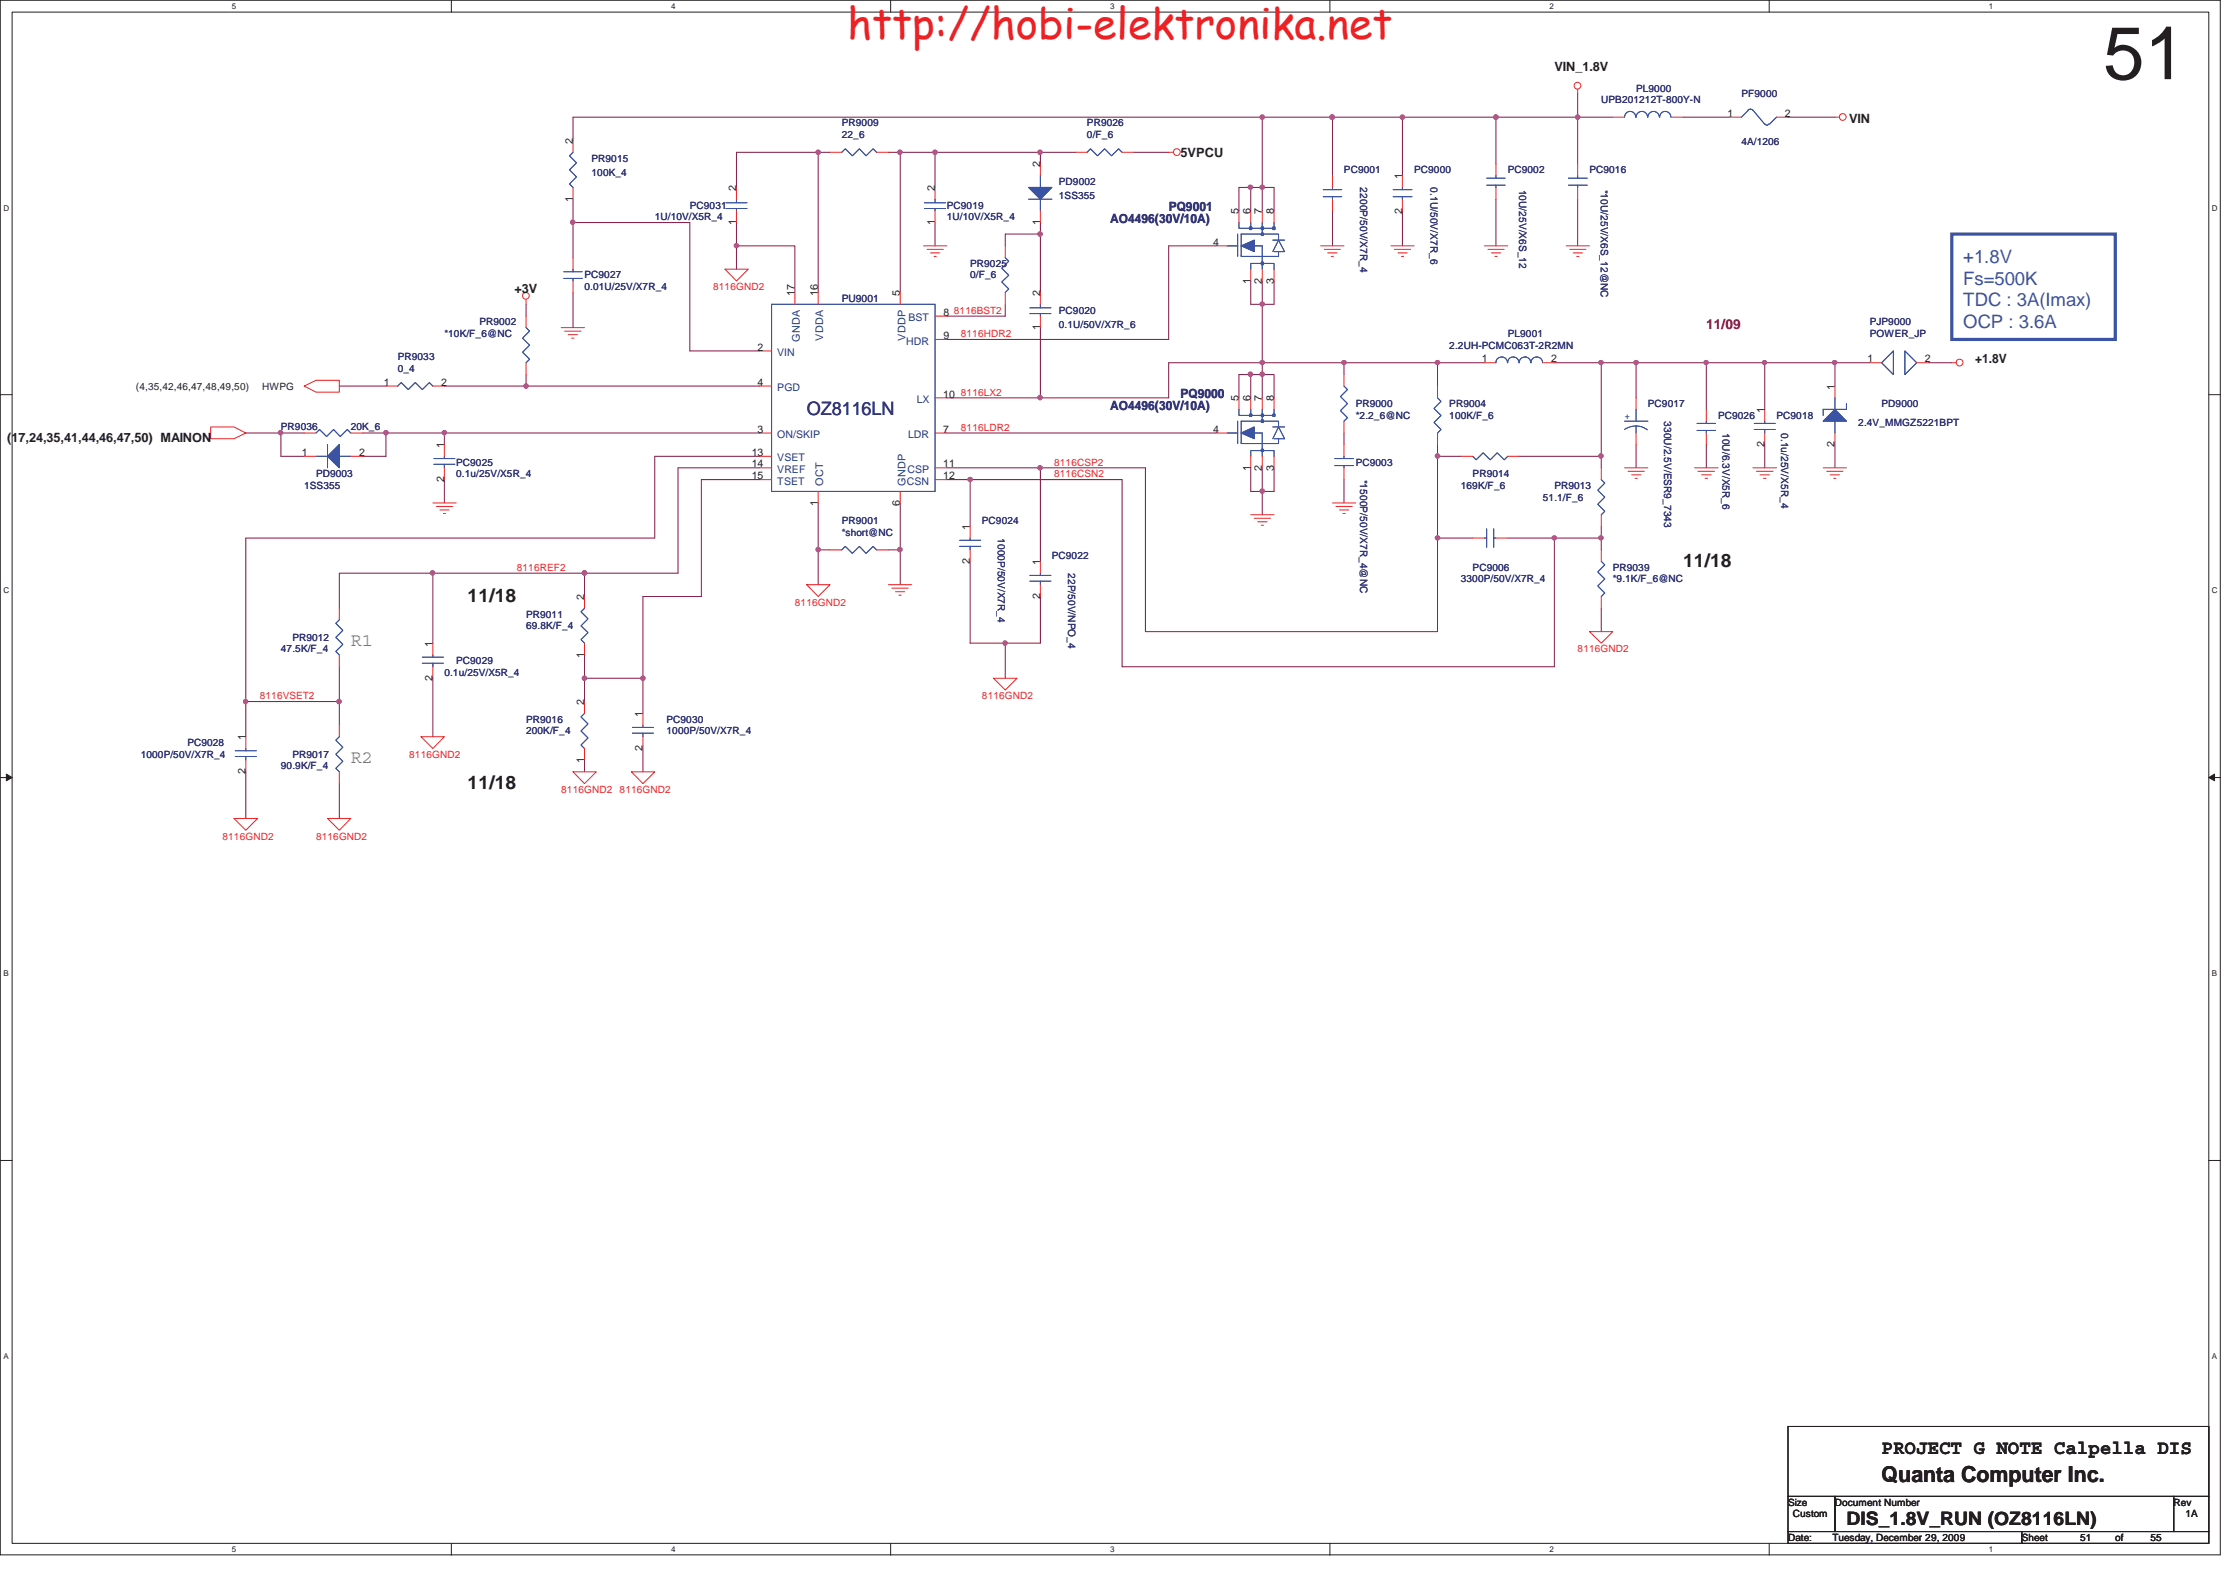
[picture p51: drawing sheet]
<svg xmlns="http://www.w3.org/2000/svg" width="297mm" height="210mm" viewBox="0 0 297 210" stroke-linecap="round" stroke-linejoin="round" font-family="sans-serif">
<defs><g id="words">
<text font-size="9.9" fill="#231f20" x="278.9" y="10.5">51</text>
<text font-size="5.6" fill="#ed2024" x="112.4" y="5.1">http://hobi-elektronika.net</text>
<text font-size="2.9" fill="#231f20" x="249.5" y="196.4">Quanta Computer Inc.</text>
<text font-size="2.6" fill="#231f20" x="249.5" y="192.8">PROJECT G NOTE Calpella DIS</text>
<g font-size="2.5" fill="#3a53a4">
<text x="260.3" y="34.8">+1.8V</text>
<text x="260.3" y="37.7">Fs=500K</text>
<text x="260.3" y="40.6">TDC : 3A(Imax)</text>
<text x="260.3" y="43.5">OCP : 3.6A</text>
</g>
<text font-size="2.5" fill="#2d2d72" x="107" y="55">OZ8116LN</text>
<g font-size="2.5" fill="#231f20">
<text x="223.2" y="75.1">11/18</text>
<text x="62" y="79.8">11/18</text>
<text x="62" y="104.6">11/18</text>
<text x="244.9" y="202.2">DIS_1.8V_RUN (OZ8116LN)</text>
</g>
<g font-size="2.5" fill="#6abd46">
<text x="46.5" y="85.7">R1</text>
<text x="46.5" y="101.2">R2</text>
</g>
<text font-size="1.8" fill="#7e1518" x="226.3" y="43.6">11/09</text>
<g font-size="1.7" fill="#231f20">
<text x="206.1" y="9.4">VIN_1.8V</text>
<text x="245.2" y="16.3">VIN</text>
<text x="156.5" y="20.8">5VPCU</text>
<text x="68.2" y="38.8">+3V</text>
<text x="261.9" y="48.1">+1.8V</text>
<text x="1" y="58.6">(17,24,35,41,44,46,47,50) MAINON</text>
</g>
<g font-size="1.7" fill="#2d2d72">
<text x="147.2" y="29.5">AO4496(30V/10A)</text>
<text x="155" y="28">PQ9001</text>
<text x="156.5" y="52.7">PQ9000</text>
<text x="147.2" y="54.3">AO4496(30V/10A)</text>
</g>
<g font-size="1.4" fill="#231f20">
<text x="229.1" y="15.5">1</text>
<text x="236.7" y="15.5">2</text>
<text x="75.9" y="19.1" transform="rotate(-90 75.9 19.1)">2</text>
<text x="137.9" y="22.2" transform="rotate(-90 137.9 22.2)">2</text>
<text x="185.9" y="23.7" transform="rotate(-90 185.9 23.7)">1</text>
<text x="75.9" y="26.8" transform="rotate(-90 75.9 26.8)">1</text>
<text x="97.6" y="29.8" transform="rotate(-90 97.6 29.8)">1</text>
<text x="97.6" y="25.3" transform="rotate(-90 97.6 25.3)">2</text>
<text x="123.9" y="29.8" transform="rotate(-90 123.9 29.8)">1</text>
<text x="123.9" y="25.3" transform="rotate(-90 123.9 25.3)">2</text>
<text x="137.9" y="29.8" transform="rotate(-90 137.9 29.8)">1</text>
<text x="164.3" y="28.4" transform="rotate(-90 164.3 28.4)">5</text>
<text x="165.8" y="28.4" transform="rotate(-90 165.8 28.4)">6</text>
<text x="167.3" y="28.4" transform="rotate(-90 167.3 28.4)">7</text>
<text x="168.9" y="28.4" transform="rotate(-90 168.9 28.4)">8</text>
<text x="185.9" y="28.3" transform="rotate(-90 185.9 28.3)">2</text>
<text x="160.9" y="32.6">4</text>
<text x="105.4" y="39.2" transform="rotate(-90 105.4 39.2)">17</text>
<text x="108.5" y="39.2" transform="rotate(-90 108.5 39.2)">16</text>
<text x="119.3" y="39.2" transform="rotate(-90 119.3 39.2)">5</text>
<text x="125.1" y="41.9">8</text>
<text x="137.9" y="39.2" transform="rotate(-90 137.9 39.2)">2</text>
<text x="165.8" y="37.6" transform="rotate(-90 165.8 37.6)">1</text>
<text x="167.3" y="37.6" transform="rotate(-90 167.3 37.6)">2</text>
<text x="168.9" y="37.6" transform="rotate(-90 168.9 37.6)">3</text>
<text x="100.5" y="46.5">2</text>
<text x="125.1" y="45">9</text>
<text x="137.9" y="43.8" transform="rotate(-90 137.9 43.8)">1</text>
<text x="50.9" y="51.1">1</text>
<text x="58.5" y="51.1">2</text>
<text x="100.5" y="51.1">4</text>
<text x="125.1" y="52.7">10</text>
<text x="164.3" y="53.2" transform="rotate(-90 164.3 53.2)">5</text>
<text x="165.8" y="53.2" transform="rotate(-90 165.8 53.2)">6</text>
<text x="167.3" y="53.2" transform="rotate(-90 167.3 53.2)">7</text>
<text x="168.9" y="53.2" transform="rotate(-90 168.9 53.2)">8</text>
<text x="196.5" y="48">1</text>
<text x="205.7" y="48">2</text>
<text x="243.3" y="51.6" transform="rotate(-90 243.3 51.6)">1</text>
<text x="247.6" y="48">1</text>
<text x="255.3" y="48">2</text>
<text x="58.9" y="59.4" transform="rotate(-90 58.9 59.4)">1</text>
<text x="100.5" y="57.4">3</text>
<text x="125.1" y="57.4">7</text>
<text x="160.9" y="57.4">4</text>
<text x="234" y="59.3" transform="rotate(-90 234 59.3)">2</text>
<text x="234" y="54.7" transform="rotate(-90 234 54.7)">1</text>
<text x="243.3" y="59.3" transform="rotate(-90 243.3 59.3)">2</text>
<text x="40" y="60.4">1</text>
<text x="47.6" y="60.4">2</text>
<text x="58.9" y="63.9" transform="rotate(-90 58.9 63.9)">2</text>
<text x="99.7" y="60.4">13</text>
<text x="99.7" y="62">14</text>
<text x="99.7" y="63.5">15</text>
<text x="125.1" y="62">11</text>
<text x="125.1" y="63.5">12</text>
<text x="165.8" y="62.4" transform="rotate(-90 165.8 62.4)">1</text>
<text x="167.3" y="62.4" transform="rotate(-90 167.3 62.4)">2</text>
<text x="168.9" y="62.4" transform="rotate(-90 168.9 62.4)">3</text>
<text x="108.5" y="67.1" transform="rotate(-90 108.5 67.1)">1</text>
<text x="119.3" y="67.1" transform="rotate(-90 119.3 67.1)">6</text>
<text x="128.6" y="70.2" transform="rotate(-90 128.6 70.2)">1</text>
<text x="128.6" y="74.8" transform="rotate(-90 128.6 74.8)">2</text>
<text x="137.9" y="74.9" transform="rotate(-90 137.9 74.9)">1</text>
<text x="77.5" y="79.5" transform="rotate(-90 77.5 79.5)">2</text>
<text x="137.9" y="79.4" transform="rotate(-90 137.9 79.4)">2</text>
<text x="57.4" y="85.7" transform="rotate(-90 57.4 85.7)">1</text>
<text x="77.5" y="87.2" transform="rotate(-90 77.5 87.2)">1</text>
<text x="57.4" y="90.3" transform="rotate(-90 57.4 90.3)">2</text>
<text x="77.5" y="93.5" transform="rotate(-90 77.5 93.5)">2</text>
<text x="85.2" y="95" transform="rotate(-90 85.2 95)">1</text>
<text x="32.6" y="98.1" transform="rotate(-90 32.6 98.1)">1</text>
<text x="77.5" y="101.1" transform="rotate(-90 77.5 101.1)">1</text>
<text x="85.2" y="99.6" transform="rotate(-90 85.2 99.6)">2</text>
<text x="32.6" y="102.7" transform="rotate(-90 32.6 102.7)">2</text>
</g>
<g font-size="1.4" fill="#2d2d72">
<text x="180.4" y="24.8" transform="rotate(90 180.4 24.8)">2200P/50V/X7R_4</text>
<text x="189.7" y="24.8" transform="rotate(90 189.7 24.8)">0.1U/50V/X7R_6</text>
<text x="201.5" y="25.1" transform="rotate(90 201.5 25.1)">10U/25V/X6S_12</text>
<text x="212.3" y="25.1" transform="rotate(90 212.3 25.1)">*10U/25V/X6S_12@NC</text>
<text x="111.6" y="40">PU9001</text>
<text x="220.7" y="55.8" transform="rotate(90 220.7 55.8)">330U/2.5V/ESR9_7343</text>
<text x="228.4" y="57.4" transform="rotate(90 228.4 57.4)">10U/6.3V/X5R_6</text>
<text x="236.2" y="57.4" transform="rotate(90 236.2 57.4)">0.1u/25V/X5R_4</text>
<text x="180.4" y="63.6" transform="rotate(90 180.4 63.6)">*1500P/50V/X7R_4@NC</text>
<text x="132.3" y="71.3" transform="rotate(90 132.3 71.3)">1000P/50V/X7R_4</text>
<text x="141.6" y="76" transform="rotate(90 141.6 76)">22P/50V/NPO_4</text>
</g>
<g font-size="1.4" fill="#1d437e">
<text x="103.1" y="47.2">VIN</text>
<text x="106.1" y="45.3" transform="rotate(-90 106.1 45.3)">GNDA</text>
<text x="109.2" y="45.2" transform="rotate(-90 109.2 45.2)">VDDA</text>
<text x="120.1" y="45.2" transform="rotate(-90 120.1 45.2)">VDDP</text>
<text x="120.2" y="45.7">HDR</text>
<text x="120.5" y="42.6">BST</text>
<text x="103.1" y="51.9">PGD</text>
<text x="121.6" y="53.4">LX</text>
<text x="103.1" y="58.1">ON/SKIP</text>
<text x="120.4" y="58.1">LDR</text>
<text x="103.1" y="61.2">VSET</text>
<text x="103.1" y="62.7">VREF</text>
<text x="103.1" y="64.3">TSET</text>
<text x="109.2" y="64.4" transform="rotate(-90 109.2 64.4)">OCT</text>
<text x="120.1" y="64.4" transform="rotate(-90 120.1 64.4)">GNDP</text>
<text x="120.3" y="64.3">CSN</text>
<text x="120.4" y="62.7">CSP</text>
</g>
<text font-size="1.4" fill="#3a53a4" x="215.4" y="55.6">+</text>
<g font-size="1.3" fill="#2d2d72">
<text x="111.6" y="16.8">PR9009</text>
<text x="144.1" y="16.8">PR9026</text>
<text x="212.3" y="13.7">UPB201212T-800Y-N</text>
<text x="217" y="12.1">PL9000</text>
<text x="230.9" y="12.9">PF9000</text>
<text x="78.4" y="21.4">PR9015</text>
<text x="78.4" y="23.3">100K_4</text>
<text x="111.6" y="18.3">22_6</text>
<text x="144.1" y="18.3">0/F_6</text>
<text x="178.2" y="23">PC9001</text>
<text x="187.5" y="23">PC9000</text>
<text x="199.9" y="23">PC9002</text>
<text x="210.8" y="23">PC9016</text>
<text x="230.9" y="19.3">4A/1206</text>
<text x="86.8" y="29.2">1U/10V/X5R_4</text>
<text x="91.5" y="27.6">PC9031</text>
<text x="125.6" y="27.6">PC9019</text>
<text x="125.6" y="29.2">1U/10V/X5R_4</text>
<text x="140.4" y="24.5">PD9002</text>
<text x="140.4" y="26.4">1SS355</text>
<text x="128.6" y="35.4">PR9025</text>
<text x="77.5" y="36.9">PC9027</text>
<text x="77.5" y="38.5">0.01U/25V/X7R_4</text>
<text x="128.6" y="36.9">0/F_6</text>
<text x="140.4" y="41.6">PC9020</text>
<text x="52.7" y="47.7">PR9033</text>
<text x="58.9" y="44.7">*10K/F_6@NC</text>
<text x="63.6" y="43.1">PR9002</text>
<text x="140.4" y="43.4">0.1U/50V/X7R_6</text>
<text x="192.2" y="46.2">2.2UH-PCMC063T-2R2MN</text>
<text x="199.9" y="44.7">PL9001</text>
<text x="247.9" y="43.1">PJP9000</text>
<text x="247.9" y="44.7">POWER_JP</text>
<text x="52.7" y="49.3">0_4</text>
<text x="179.8" y="54">PR9000</text>
<text x="192.2" y="54">PR9004</text>
<text x="218.5" y="54">PC9017</text>
<text x="249.5" y="54">PD9000</text>
<text x="37.3" y="57.1">PR9036</text>
<text x="46.5" y="57.1">20K_6</text>
<text x="179.8" y="55.5">*2.2_6@NC</text>
<text x="192.2" y="55.5">100K/F_6</text>
<text x="227.8" y="55.5">PC9026</text>
<text x="235.6" y="55.5">PC9018</text>
<text x="246.4" y="56.4">2.4V_MMGZ5221BPT</text>
<text x="40.3" y="64.8">1SS355</text>
<text x="41.9" y="63.2">PD9003</text>
<text x="60.5" y="61.7">PC9025</text>
<text x="60.5" y="63.2">0.1u/25V/X5R_4</text>
<text x="179.8" y="61.7">PC9003</text>
<text x="193.7" y="64.8">169K/F_6</text>
<text x="195.3" y="63.2">PR9014</text>
<text x="206.1" y="64.8">PR9013</text>
<text x="111.6" y="69.5">PR9001</text>
<text x="111.6" y="71">*short@NC</text>
<text x="130.2" y="69.5">PC9024</text>
<text x="204.6" y="66.4">51.1/F_6</text>
<text x="139.5" y="74.1">PC9022</text>
<text x="193.7" y="77.2">3300P/50V/X7R_4</text>
<text x="195.3" y="75.6">PC9006</text>
<text x="213.9" y="75.6">PR9039</text>
<text x="213.9" y="77.2">*9.1K/F_6@NC</text>
<text x="69.8" y="81.9">PR9011</text>
<text x="69.8" y="83.4">69.8K/F_4</text>
<text x="37.2" y="86.5">47.5K/F_4</text>
<text x="38.8" y="85">PR9012</text>
<text x="58.9" y="89.6">0.1u/25V/X5R_4</text>
<text x="60.5" y="88">PC9029</text>
<text x="69.8" y="95.8">PR9016</text>
<text x="88.4" y="95.8">PC9030</text>
<text x="18.7" y="100.5">1000P/50V/X7R_4</text>
<text x="24.8" y="98.9">PC9028</text>
<text x="37.2" y="102">90.9K/F_4</text>
<text x="38.8" y="100.5">PR9017</text>
<text x="69.8" y="97.4">200K/F_4</text>
<text x="88.4" y="97.4">1000P/50V/X7R_4</text>
</g>
<g font-size="1.3" fill="#ec2426">
<text x="94.6" y="38.5">8116GND2</text>
<text x="126.5" y="41.6">8116BST2</text>
<text x="127.4" y="44.7">8116HDR2</text>
<text x="127.4" y="52.4">8116LX2</text>
<text x="127.4" y="57.1">8116LDR2</text>
<text x="139.8" y="63.3">8116CSN2</text>
<text x="139.8" y="61.7">8116CSP2</text>
<text x="68.5" y="75.7">8116REF2</text>
<text x="105.4" y="80.3">8116GND2</text>
<text x="209.2" y="86.5">8116GND2</text>
<text x="34.5" y="92.7">8116VSET2</text>
<text x="130.2" y="92.7">8116GND2</text>
<text x="54.3" y="100.5">8116GND2</text>
<text x="74.4" y="105.1">8116GND2</text>
<text x="82.2" y="105.1">8116GND2</text>
<text x="29.5" y="111.3">8116GND2</text>
<text x="41.9" y="111.3">8116GND2</text>
</g>
<g font-size="1.3" fill="#231f20">
<text x="18" y="51.6">(4,35,42,46,47,48,49,50)</text>
<text x="34.8" y="51.6">HWPG</text>
<text x="237.1" y="199.6">Size</text>
<text x="237.7" y="201.2">Custom</text>
<text x="243.3" y="199.6">Document Number</text>
<text x="288.2" y="199.6">Rev</text>
<text x="289.8" y="201.2">1A</text>
<text x="237.1" y="204.3">Date:</text>
<text x="243" y="204.3">Tuesday, December 29, 2009</text>
<text x="268.1" y="204.3">Sheet</text>
<text x="275.8" y="204.3">51</text>
<text x="280.5" y="204.3">of</text>
<text x="285.2" y="204.3">55</text>
</g>
<g font-size="1.1" fill="#231f20">
<text x="30.7" y="1.2">5</text>
<text x="89" y="1.2">4</text>
<text x="147.2" y="1.2">3</text>
<text x="205.5" y="1.2">2</text>
<text x="263.7" y="1.2">1</text>
<text x=".5" y="27.9">D</text>
<text x="293.3" y="27.9">D</text>
<text x=".5" y="78.7">C</text>
<text x="293.3" y="78.7">C</text>
<text x=".5" y="129.4">B</text>
<text x="293.3" y="129.4">B</text>
<text x=".5" y="180.2">A</text>
<text x="293.3" y="180.2">A</text>
<text x="30.7" y="205.8">5</text>
<text x="89" y="205.8">4</text>
<text x="147.2" y="205.8">3</text>
<text x="205.5" y="205.8">2</text>
<text x="263.7" y="205.8">1</text>
</g>
</g></defs>
<path d="M0 0h294.4v206.1h-294.4zM1.6 1.6h291.3v203h-291.3z" fill="none" stroke="#231f20" stroke-width=".13"/>
<g fill="#fff">
<path d="M30.7 .3h.6v1.1h-.6z"/>
<path d="M30.7 204.8h.6v1.2h-.6z"/>
</g>
<path d="M59.9 0v1.6M59.9 204.6v1.6" fill="none" stroke="#231f20" stroke-width=".13"/>
<g fill="#fff">
<path d="M89 .3h.6v1.1h-.6z"/>
<path d="M89 204.8h.6v1.2h-.6z"/>
</g>
<path d="M118.1 0v1.6M118.1 204.6v1.6" fill="none" stroke="#231f20" stroke-width=".13"/>
<g fill="#fff">
<path d="M147.2 .3h.6v1.1h-.6z"/>
<path d="M147.2 204.8h.6v1.2h-.6z"/>
</g>
<path d="M176.4 0v1.6M176.4 204.6v1.6" fill="none" stroke="#231f20" stroke-width=".13"/>
<g fill="#fff">
<path d="M205.5 .3h.6v1.1h-.6z"/>
<path d="M205.5 204.8h.6v1.2h-.6z"/>
</g>
<path d="M234.6 0v1.6M234.6 204.6v1.6" fill="none" stroke="#231f20" stroke-width=".13"/>
<g fill="#fff">
<path d="M263.7 .3h.6v1.1h-.6z"/>
<path d="M263.7 204.8h.6v1.2h-.6z"/>
<path d="M.5 27h.7v1.1h-.7z"/>
<path d="M293.3 27h.8v1.1h-.8z"/>
<path d="M.5 77.7h.7v1.2h-.7z"/>
<path d="M293.3 77.7h.8v1.2h-.8z"/>
</g>
<path d="M0 52.3h1.6M292.9 52.3h1.6" fill="none" stroke="#231f20" stroke-width=".13"/>
<g fill="#fff">
<path d="M.5 128.4h.7v1.2h-.7z"/>
<path d="M293.3 128.4h.7v1.2h-.7z"/>
</g>
<path d="M0 103.1h1.6M292.9 103.1h1.6" fill="none" stroke="#231f20" stroke-width=".13"/>
<path d="M.8 102.6l.8 .5-.8 .4z" fill="#231f20"/>
<path d="M.8 102.6l.8 .5-.8 .4z" fill="none" stroke="#231f20" stroke-width=".13"/>
<path d="M292.9 103.1l.8-.5v.9z" fill="#231f20"/>
<path d="M292.9 103.1l.8-.5v.9z" fill="none" stroke="#231f20" stroke-width=".13"/>
<g fill="#fff">
<path d="M.5 179.2h.7v1.2h-.7z"/>
<path d="M293.3 179.2h.7v1.2h-.7z"/>
</g>
<path d="M0 153.8h1.6M292.9 153.8h1.6" fill="none" stroke="#231f20" stroke-width=".13"/>
<path d="M119.4 20.2v18.6" fill="none" stroke="#7f1542" stroke-width=".13"/>
<circle cx="119.3" cy="20.2" r=".3" fill="#b8529f"/>
<circle cx="119.3" cy="20.2" r=".3" fill="none" stroke="#b8529f" stroke-width=".13"/>
<path d="M150.4 20.2h4.6M167.4 48.1h10.8" fill="none" stroke="#7f1542" stroke-width=".13"/>
<circle cx="167.4" cy="48.1" r=".29" fill="#b8529f"/>
<circle cx="167.4" cy="48.1" r=".29" fill="none" stroke="#b8529f" stroke-width=".13"/>
<path d="M212.3 48.1h4.7" fill="none" stroke="#7f1542" stroke-width=".13"/>
<circle cx="212.3" cy="48.1" r=".29" fill="#b8529f"/>
<circle cx="212.3" cy="48.1" r=".29" fill="none" stroke="#b8529f" stroke-width=".13"/>
<path d="M108.5 20.2v18.6M125.6 57.4h35.6M85.3 99.2v3.1" fill="none" stroke="#7f1542" stroke-width=".13"/>
<circle cx="108.5" cy="20.2" r=".3" fill="#b8529f"/>
<circle cx="108.5" cy="20.2" r=".3" fill="none" stroke="#b8529f" stroke-width=".13"/>
<path d="M217 48.1h9.3" fill="none" stroke="#7f1542" stroke-width=".13"/>
<circle cx="217" cy="48.1" r=".29" fill="#b8529f"/>
<circle cx="217" cy="48.1" r=".29" fill="none" stroke="#b8529f" stroke-width=".13"/>
<path d="M155 32.6v12.4M48.1 57.4h3.1M190.6 48.1h6.2M226.3 48.1h7.7" fill="none" stroke="#7f1542" stroke-width=".13"/>
<circle cx="190.6" cy="48.1" r=".29" fill="#b8529f"/>
<circle cx="190.6" cy="48.1" r=".29" fill="none" stroke="#b8529f" stroke-width=".13"/>
<path d="M37.3 57.4h3M190.6 48.1v3.1M190.6 58.9v1.6h3.1M206.1 48.1h6.2v12.4h-10.8M85.3 79.1v10.8h-7.8" fill="none" stroke="#7f1542" stroke-width=".13"/>
<circle cx="85.3" cy="89.9" r=".3" fill="#b8529f"/>
<circle cx="85.3" cy="89.9" r=".3" fill="none" stroke="#b8529f" stroke-width=".13"/>
<circle cx="77.5" cy="89.9" r=".3" fill="#b8529f"/>
<circle cx="77.5" cy="89.9" r=".3" fill="none" stroke="#b8529f" stroke-width=".13"/>
<path d="M138 20.2h4.6" fill="none" stroke="#7f1542" stroke-width=".13"/>
<circle cx="137.9" cy="20.2" r=".3" fill="#b8529f"/>
<circle cx="137.9" cy="20.2" r=".3" fill="none" stroke="#b8529f" stroke-width=".13"/>
<path d="M97.7 32.6h7.7v6.2M97.7 20.2v4.6M125.6 41.9h7.7M86.8 60.5h13.9M93 63.6v15.5M212.3 71.3v1.6" fill="none" stroke="#7f1542" stroke-width=".13"/>
<circle cx="97.7" cy="32.6" r=".29" fill="#b8529f"/>
<circle cx="97.7" cy="32.6" r=".29" fill="none" stroke="#b8529f" stroke-width=".13"/>
<path d="M51.2 57.4v3.1" fill="none" stroke="#7f1542" stroke-width=".13"/>
<circle cx="51.2" cy="57.4" r=".3" fill="#b8529f"/>
<circle cx="51.2" cy="57.4" r=".3" fill="none" stroke="#b8529f" stroke-width=".13"/>
<path d="M37.3 57.4v3.1M48.1 60.5h3.1" fill="none" stroke="#7f1542" stroke-width=".13"/>
<circle cx="37.2" cy="57.4" r=".3" fill="#b8529f"/>
<circle cx="37.2" cy="57.4" r=".3" fill="none" stroke="#b8529f" stroke-width=".13"/>
<path d="M97.7 29.5v3.1M190.6 60.5v10.8" fill="none" stroke="#7f1542" stroke-width=".13"/>
<circle cx="190.6" cy="71.3" r=".29" fill="#b8529f"/>
<circle cx="190.6" cy="71.3" r=".29" fill="none" stroke="#b8529f" stroke-width=".13"/>
<circle cx="190.6" cy="60.4" r=".3" fill="#b8529f"/>
<circle cx="190.6" cy="60.4" r=".3" fill="none" stroke="#b8529f" stroke-width=".13"/>
<path d="M165.9 49.7v3" fill="none" stroke="#7f1542" stroke-width=".13"/>
<circle cx="165.8" cy="49.6" r=".3" fill="#b8529f"/>
<circle cx="165.8" cy="49.6" r=".3" fill="none" stroke="#b8529f" stroke-width=".13"/>
<path d="M164.3 49.7v3M167.4 52.7v-3h1.5v3M165.9 62v3.1" fill="none" stroke="#7f1542" stroke-width=".13"/>
<circle cx="167.4" cy="49.6" r=".3" fill="#b8529f"/>
<circle cx="167.4" cy="49.6" r=".3" fill="none" stroke="#b8529f" stroke-width=".13"/>
<path d="M167.4 65.1v3.1" fill="none" stroke="#7f1542" stroke-width=".13"/>
<circle cx="167.4" cy="65.1" r=".3" fill="#b8529f"/>
<circle cx="167.4" cy="65.1" r=".3" fill="none" stroke="#b8529f" stroke-width=".13"/>
<path d="M167.4 40.3v7.8M168.9 62v3.1h-1.5M212.3 80.6v3.1" fill="none" stroke="#7f1542" stroke-width=".13"/>
<circle cx="167.4" cy="40.3" r=".29" fill="#b8529f"/>
<circle cx="167.4" cy="40.3" r=".29" fill="none" stroke="#b8529f" stroke-width=".13"/>
<path d="M167.4 24.8v3.1M155 48.1h12.4" fill="none" stroke="#7f1542" stroke-width=".13"/>
<circle cx="167.4" cy="24.8" r=".29" fill="#b8529f"/>
<circle cx="167.4" cy="24.8" r=".29" fill="none" stroke="#b8529f" stroke-width=".13"/>
<path d="M165.9 24.8v3.1M165.9 37.2v3.1M167.4 40.3h1.5" fill="none" stroke="#7f1542" stroke-width=".13"/>
<circle cx="165.8" cy="24.8" r=".29" fill="#b8529f"/>
<circle cx="165.8" cy="24.8" r=".29" fill="none" stroke="#b8529f" stroke-width=".13"/>
<path d="M108.5 20.2h1.6M164.3 24.8v3.1M167.4 24.8h1.5v3.1M168.9 37.2v3.1M51.2 57.4h7.7v1.5M58.9 51.2h10.9M69.8 40.3v1.6M100.7 62h-10.8v14M110.1 72.9h-1.6v4.6M57.4 89.9v7.8" fill="none" stroke="#7f1542" stroke-width=".13"/>
<circle cx="108.5" cy="72.8" r=".3" fill="#b8529f"/>
<circle cx="108.5" cy="72.8" r=".3" fill="none" stroke="#b8529f" stroke-width=".13"/>
<path d="M117.8 72.9h1.6v4.6" fill="none" stroke="#7f1542" stroke-width=".13"/>
<circle cx="119.3" cy="72.8" r=".3" fill="#b8529f"/>
<circle cx="119.3" cy="72.8" r=".3" fill="none" stroke="#b8529f" stroke-width=".13"/>
<path d="M77.5 76h12.4" fill="none" stroke="#7f1542" stroke-width=".13"/>
<circle cx="77.5" cy="75.9" r=".3" fill="#b8529f"/>
<circle cx="77.5" cy="75.9" r=".3" fill="none" stroke="#b8529f" stroke-width=".13"/>
<path d="M57.4 76v9.3M128.6 63.6h20.2" fill="none" stroke="#7f1542" stroke-width=".13"/>
<circle cx="128.7" cy="63.6" r=".29" fill="#b8529f"/>
<circle cx="128.7" cy="63.6" r=".29" fill="none" stroke="#b8529f" stroke-width=".13"/>
<path d="M138 62h13.9" fill="none" stroke="#7f1542" stroke-width=".13"/>
<circle cx="137.9" cy="62" r=".3" fill="#b8529f"/>
<circle cx="137.9" cy="62" r=".3" fill="none" stroke="#b8529f" stroke-width=".13"/>
<path d="M209.2 15.5h4.7M128.6 63.6v6.2M138 62v12.4M133.3 85.3v4.6" fill="none" stroke="#7f1542" stroke-width=".13"/>
<circle cx="133.3" cy="85.3" r=".29" fill="#b8529f"/>
<circle cx="133.3" cy="85.3" r=".29" fill="none" stroke="#b8529f" stroke-width=".13"/>
<path d="M76 26.4v3.1M255.7 48.1h3.1M32.6 71.3v21.7M58.9 63.6v3.1M125.6 62h12.4M128.6 74.4v10.9h9.4v-6.2M45 93v3.1" fill="none" stroke="#7f1542" stroke-width=".13"/>
<circle cx="32.6" cy="93" r=".29" fill="#b8529f"/>
<circle cx="32.6" cy="93" r=".29" fill="none" stroke="#b8529f" stroke-width=".13"/>
<path d="M32.6 71.3h54.2M45 76v4.6M45 93h-12.4v4.7M32.6 102.3v6.2M45 103.9v4.6" fill="none" stroke="#7f1542" stroke-width=".13"/>
<circle cx="45" cy="93" r=".3" fill="#b8529f"/>
<circle cx="45" cy="93" r=".3" fill="none" stroke="#b8529f" stroke-width=".13"/>
<path d="M167.4 15.5h9.3M178.2 63.6v3.1M45 88.4v4.6" fill="none" stroke="#7f1542" stroke-width=".13"/>
<circle cx="176.7" cy="15.5" r=".3" fill="#b8529f"/>
<circle cx="176.7" cy="15.5" r=".3" fill="none" stroke="#b8529f" stroke-width=".13"/>
<circle cx="167.4" cy="15.5" r=".3" fill="#b8529f"/>
<circle cx="167.4" cy="15.5" r=".3" fill="none" stroke="#b8529f" stroke-width=".13"/>
<path d="M57.4 76h20.1M148.8 63.6v24.8" fill="none" stroke="#7f1542" stroke-width=".13"/>
<circle cx="77.5" cy="75.9" r=".3" fill="#b8529f"/>
<circle cx="77.5" cy="75.9" r=".3" fill="none" stroke="#b8529f" stroke-width=".13"/>
<circle cx="57.4" cy="75.9" r=".3" fill="#b8529f"/>
<circle cx="57.4" cy="75.9" r=".3" fill="none" stroke="#b8529f" stroke-width=".13"/>
<path d="M124 20.2v4.6M133.3 32.6v-1.6h4.7v7.8M133.3 40.3v1.6" fill="none" stroke="#7f1542" stroke-width=".13"/>
<circle cx="137.9" cy="31" r=".3" fill="#b8529f"/>
<circle cx="137.9" cy="31" r=".3" fill="none" stroke="#b8529f" stroke-width=".13"/>
<path d="M206.1 71.3h6.2" fill="none" stroke="#7f1542" stroke-width=".13"/>
<circle cx="212.3" cy="71.3" r=".29" fill="#b8529f"/>
<circle cx="212.3" cy="71.3" r=".29" fill="none" stroke="#b8529f" stroke-width=".13"/>
<circle cx="206.1" cy="71.3" r=".29" fill="#b8529f"/>
<circle cx="206.1" cy="71.3" r=".29" fill="none" stroke="#b8529f" stroke-width=".13"/>
<path d="M186 15.5v7.8M69.8 51.2h30.9M206.1 71.3v17.1h-57.3" fill="none" stroke="#7f1542" stroke-width=".13"/>
<circle cx="69.8" cy="51.2" r=".3" fill="#b8529f"/>
<circle cx="69.8" cy="51.2" r=".3" fill="none" stroke="#b8529f" stroke-width=".13"/>
<path d="M209.2 15.5v6.3M76 29.5h15.5M97.7 20.2h10.8M124 29.5v3.1M69.8 49.7v1.5" fill="none" stroke="#7f1542" stroke-width=".13"/>
<circle cx="209.2" cy="15.5" r=".3" fill="#b8529f"/>
<circle cx="209.2" cy="15.5" r=".3" fill="none" stroke="#b8529f" stroke-width=".13"/>
<path d="M76 15.5v3.2M186 15.5h12.4M76 38.8v4.6M138 43.4v9.3" fill="none" stroke="#7f1542" stroke-width=".13"/>
<circle cx="198.4" cy="15.5" r=".3" fill="#b8529f"/>
<circle cx="198.4" cy="15.5" r=".3" fill="none" stroke="#b8529f" stroke-width=".13"/>
<circle cx="186" cy="15.5" r=".3" fill="#b8529f"/>
<circle cx="186" cy="15.5" r=".3" fill="none" stroke="#b8529f" stroke-width=".13"/>
<path d="M76 29.5v4.7M186 27.9v4.7M209.2 26.4v6.2" fill="none" stroke="#7f1542" stroke-width=".13"/>
<circle cx="75.9" cy="29.5" r=".3" fill="#b8529f"/>
<circle cx="75.9" cy="29.5" r=".3" fill="none" stroke="#b8529f" stroke-width=".13"/>
<path d="M186 15.5h-9.3v7.8M198.4 15.5v6.3M91.5 29.5v17h9.2M176.7 27.9v4.7M198.4 26.4v6.2M155 48.1v4.6M243.3 58.9v3.1M151.9 62v21.7h38.7v-12.4" fill="none" stroke="#7f1542" stroke-width=".13"/>
<circle cx="176.7" cy="15.5" r=".3" fill="#b8529f"/>
<circle cx="176.7" cy="15.5" r=".3" fill="none" stroke="#b8529f" stroke-width=".13"/>
<path d="M138 52.7h17M178.2 48.1v1.6M77.5 76v3.1M77.5 89.9v3.1" fill="none" stroke="#7f1542" stroke-width=".13"/>
<circle cx="137.9" cy="52.7" r=".3" fill="#b8529f"/>
<circle cx="137.9" cy="52.7" r=".3" fill="none" stroke="#b8529f" stroke-width=".13"/>
<path d="M167.4 15.5v9.3h-1.5M198.4 15.5h10.8M119.4 20.2h4.6M167.4 37.2v3.1h-1.5M125.6 45h29.4M125.6 52.7h12.4M167.4 62v3.1M212.3 69.8v1.5M77.5 100.7v1.6" fill="none" stroke="#7f1542" stroke-width=".13"/>
<circle cx="198.4" cy="15.5" r=".3" fill="#b8529f"/>
<circle cx="198.4" cy="15.5" r=".3" fill="none" stroke="#b8529f" stroke-width=".13"/>
<path d="M209.2 12.4v3.1M117.8 20.2h1.6M164.3 24.8h1.6M167.4 48.1v1.6h-3.1M178.2 48.1h12.4M108.5 66.7v6.2M165.9 65.1h1.5" fill="none" stroke="#7f1542" stroke-width=".13"/>
<circle cx="178.2" cy="48.1" r=".29" fill="#b8529f"/>
<circle cx="178.2" cy="48.1" r=".29" fill="none" stroke="#b8529f" stroke-width=".13"/>
<path d="M226.3 58.9v3.1M234 48.1v6.2M234 58.9v3.1M119.4 66.7v6.2" fill="none" stroke="#7f1542" stroke-width=".13"/>
<circle cx="234" cy="48.1" r=".29" fill="#b8529f"/>
<circle cx="234" cy="48.1" r=".29" fill="none" stroke="#b8529f" stroke-width=".13"/>
<path d="M226.3 48.1v6.2" fill="none" stroke="#7f1542" stroke-width=".13"/>
<circle cx="226.2" cy="48.1" r=".29" fill="#b8529f"/>
<circle cx="226.2" cy="48.1" r=".29" fill="none" stroke="#b8529f" stroke-width=".13"/>
<path d="M223.2 15.5h6.2M237.1 15.5h6.2M155 32.6h6.2M217 58.9v3.1M243.3 48.1v3.1" fill="none" stroke="#7f1542" stroke-width=".13"/>
<circle cx="243.3" cy="48.1" r=".29" fill="#b8529f"/>
<circle cx="243.3" cy="48.1" r=".29" fill="none" stroke="#b8529f" stroke-width=".13"/>
<path d="M124 20.2h14M138 29.5v1.5M45 51.2h6.2M234 48.1h9.3" fill="none" stroke="#7f1542" stroke-width=".13"/>
<circle cx="124" cy="20.2" r=".3" fill="#b8529f"/>
<circle cx="124" cy="20.2" r=".3" fill="none" stroke="#b8529f" stroke-width=".13"/>
<path d="M97.7 32.6v3.1M138 20.2v1.6M217 48.1v4.6M212.3 60.5v1.5M77.5 86.8v3.1M85.3 89.9v4.7" fill="none" stroke="#7f1542" stroke-width=".13"/>
<circle cx="212.3" cy="60.4" r=".3" fill="#b8529f"/>
<circle cx="212.3" cy="60.4" r=".3" fill="none" stroke="#b8529f" stroke-width=".13"/>
<path d="M58.9 57.4h41.8M85.3 79.1h7.7M86.8 60.5v10.8M93 63.6h7.7" fill="none" stroke="#7f1542" stroke-width=".13"/>
<circle cx="58.9" cy="57.4" r=".3" fill="#b8529f"/>
<circle cx="58.9" cy="57.4" r=".3" fill="none" stroke="#b8529f" stroke-width=".13"/>
<path d="M76 15.5h91.4M32.6 57.4h4.7M178.2 57.4v1.5M243.3 48.1h4.6M37.3 60.5h3M45 76h12.4M125.6 63.6h3M190.6 71.3h4.7M199.9 71.3h6.2" fill="none" stroke="#7f1542" stroke-width=".13"/>
<g fill="none" stroke="#ec2426" stroke-width=".13">
<path d="M76 18.7v1.5M209.2 11.8v.6M213.9 15.5h1.5M221.6 15.5h1.6M229.4 15.5h1.5M235.6 15.5h1.5M243.3 15.5h.6M69.8 39.7v.6M76 24.8v1.6M76 34.2v1.5M76 37.2v1.6M96.1 35.7h3.1l-1.5 1.5z"/>
<path d="M122.5 32.6h3.1M122.9 33.1h2.2M123.4 33.5h1.2M123.9 34h.3M124 24.8v1.6M124 27.9v1.6M133.3 32.6v1.6M133.3 38.8v1.5M155 20.2h.6M175.1 32.6h3.1M175.6 33.1h2.2M176.1 33.5h1.2"/>
<path d="M176.5 34h.3M184.4 32.6h3.1M184.9 33.1h2.2M185.4 33.5h1.2M185.8 34h.3M196.8 32.6h3.1M197.3 33.1h2.2M197.8 33.5h1.2M198.2 34h.3M198.4 21.8v1.5M198.4 24.8v1.6M207.7 32.6h3.1"/>
<path d="M208.1 33.1h2.2M208.6 33.5h1.2M209.1 34h.3M27.9 56.6h3.1l1.6 .8-1.6 .8h-3.1zM40.3 51.2l1.6-.8h3.1v1.6h-3.1zM58.9 58.9v1.6M69.8 41.9v1.5M69.8 48.1v1.6M74.4 43.4h3.1M74.9 43.9h2.1M75.3 44.4h1.3M75.8 44.8h.3"/>
<path d="M178.2 49.7v1.5M178.2 55.8v1.6M217 52.7v1.6M217 57.4v1.5M258.8 48.1h.6M57.4 66.7h3.1M57.9 67.1h2.1M58.3 67.6h1.3M58.8 68.1h.3M58.9 62v1.6M77.5 79.1v1.5M107 77.5h3.1l-1.6 1.6z"/>
<path d="M117.8 77.5h3.1M118.3 78h2.1M118.7 78.4h1.3M119.2 78.9h.3M138 74.4v1.6M138 77.5v1.6M165.9 68.2h3M166.3 68.7h2.2M166.8 69.2h1.2M167.3 69.6h.3M176.7 66.7h3.1M177.2 67.1h2.1"/>
<path d="M177.6 67.6h1.3M178.1 68.1h.3M193.7 60.5h1.6M199.9 60.5h1.6M212.3 62v1.6M212.3 68.2v1.6M215.4 62h3.1M215.9 62.5h2.2M216.4 62.9h1.2M216.8 63.4h.3M224.7 62h3.1M225.2 62.5h2.2"/>
<path d="M225.6 62.9h1.3M226.1 63.4h.3M232.4 62h3.2M232.9 62.5h2.2M233.4 62.9h1.3M233.8 63.4h.4M241.8 62h3.1M242.2 62.5h2.2M242.7 62.9h1.2M243.2 63.4h.3M32.6 97.7v1.5M45 80.6v1.6"/>
<path d="M45 86.8v1.6M55.8 97.7h3.1l-1.5 1.5zM57.4 85.3v1.5M57.4 88.4v1.5M77.5 85.3v1.5M131.7 89.9h3.2l-1.6 1.6zM210.8 83.7h3.1l-1.6 1.6zM31 108.5h3.2l-1.6 1.6zM32.6 100.7v1.6M43.4 108.5h3.1l-1.5 1.6zM76 102.3h3.1l-1.6 1.6zM83.7 102.3h3.1l-1.5 1.6z"/>
<circle cx="209.2" cy="11.4" r=".45"/>
<circle cx="244.4" cy="15.5" r=".45"/>
<circle cx="69.7" cy="39.2" r=".45"/>
<circle cx="156.1" cy="20.2" r=".45"/>
<circle cx="259.9" cy="48.1" r=".45"/>
</g>
<path d="M237.1 189.1h55.8v9.3h-55.8zM237.1 198.4h6.2v4.6h-6.2zM243.3 198.4h44.9v4.6h-44.9zM288.2 198.4h4.7v4.6h-4.7zM237.1 203h31v1.6h-31zM268.1 203h24.8v1.6h-24.8z" fill="none" stroke="#231f20" stroke-width=".13"/>
<path d="M258.8 31h21.7v14h-21.7z" fill="none" stroke="#3a53a4" stroke-width=".42"/>
<g fill="none" stroke="#3a53a4" stroke-width=".13">
<path d="M216.9 15.5a.74 .74 0 0 0-.7-.7 .74 .74 0 0 0-.8 .7M218.5 15.5a.76 .76 0 0 0-.8-.7 .76 .76 0 0 0-.7 .7M220 15.5a.76 .76 0 0 0-.7-.7 .76 .76 0 0 0-.8 .7M221.6 15.5a.74 .74 0 0 0-.8-.7 .74 .74 0 0 0-.7 .7M231.8 14.6l.4-.1 .2 .1M231.9 14.6l-1 .9M232.4 14.6l1.6 1.9M234.6 16.4a.31 .31 0 0 1-.3 .2 .31 .31 0 0 1-.3-.2M235.6 15.5l-.9 1M74.8 36h2.4M74.8 36.9h2.4M76 20.2l-.5 .5 1 .9-1 .9 1 .9-1 1 .5 .4"/>
<path d="M76 36.9v.3M76 35.7v.3M122.6 26.9h2.8M122.6 27.6h2.8M124 26.4v.5M124 27.6v.3M133.3 34.2l.5 .4-1 1 1 .9-1 .9 1 .9-.5 .5M197.1 23.6h2.5M197.1 24.5h2.5M198.4 24.5v.3M198.4 23.3v.3M69.8 43.4l.4 .5-.9 .9 .9 1-.9 .9 .9 .9-.4 .5"/>
<path d="M178.2 51.2l.5 .4-.9 1 .9 .9-.9 .9 .9 1-.5 .4M215.4 55.8h3.1M217 56.5a2.7 2.7 0 0 0-1.6 .4M217 54.3v1.5M217 56.5v.9M217 56.5a2.33 2.33 0 0 1 1.4 .5M57.5 61.5h2.8M57.5 60.8h2.8M58.9 60.5v.3M58.9 61.5v.5M136.6 77h2.8M136.6 76.3h2.8"/>
<path d="M138 76v.3M138 77v.5M195.3 60.5l.4 .5 1-1 .9 1 .9-1 1 1 .4-.5M212.3 63.6l.5 .4-.9 1 .9 .9-.9 .9 .9 1-.5 .4M31.2 99.5h2.8M32.6 99.2v.3M45 82.2l-.5 .4 1 1-1 .9 1 .9-1 1 .5 .4M56 87.9h2.8M56 87.1h2.8M57.4 86.8v.3M57.4 87.9v.5M77.5 80.6l-.5 .5 1 .9-1 1 1 .9-1 .9 .5 .5"/>
<path d="M31.2 100.3h2.8M32.6 100.3v.4"/>
</g>
<path d="M136.4 24.8h3.1l-1.5 1.6z" fill="#3a53a4"/>
<path d="M136.4 24.8h3.1l-1.5 1.6zM136.4 26.4h3.1M138 23.3v1.5M138 26.4v1.5" fill="none" stroke="#3a53a4" stroke-width=".13"/>
<path d="M136.4 24.8h3.1l-1.5 1.6z" fill="#3a53a4"/>
<path d="M136.4 24.8h3.1l-1.5 1.6zM136.4 26.4h3.1M138 23.3v1.5M138 26.4v1.5M175.5 26.1h2.4M175.5 25.1h2.4M176.7 24.8v.3M176.7 26.1v.3M136.6 40.8h2.8M136.6 41.6h2.8M138 40.3v.5M138 41.6v.3" fill="none" stroke="#3a53a4" stroke-width=".13"/>
<path d="M138 21.8v1.5M138 27.9v1.6M138 38.8v1.5M176.7 23.3v1.5M176.7 26.4v1.5M138 41.9v1.5" fill="none" stroke="#ec2426" stroke-width=".13"/>
<path d="M164.6 57.4l1.7-.8v1.6z" fill="#3a53a4"/>
<g fill="none" stroke="#3a53a4" stroke-width=".13">
<path d="M162.7 57.4h1.4M164.1 55.8v3M164.3 54.3v.8h1.7v-.2h-.3v.3h.3v-.3M164.6 57.4l1.7-.8v1.6zM166.3 57.4h1.1v2.3M167.3 55.7h.3v.3h-.3zM167.4 54.3v.9h.2v-.3h-.3v.3h.1v-.1M167.4 55.2v.6M167.4 59.6h-.1v.3h.3v-.3h-.2v.9M168.8 56.6h1.5M168.8 54.9h.3v.3h-.3zM168.8 58.2l.7-1.6v-.8h-4.9v3h4.9v-.6"/>
<path d="M168.9 54.3v.8h-3v-.8M169.5 56.6l.8 1.6h-1.4M165.9 60.5v-.8h3v.8"/>
</g>
<path d="M164.6 57.4l1.7-.8v1.6z" fill="#3a53a4"/>
<g fill="none" stroke="#3a53a4" stroke-width=".13">
<path d="M184.7 25.1h2.5M184.7 26.1h2.5M186 26.1v.3M186 24.8v.3M162.7 57.4h1.4M164.1 55.8v3M164.3 54.3v.8h1.7v-.2h-.3v.3h.3v-.3M164.6 57.4l1.7-.8v1.6zM166.3 57.4h1.1v2.3M167.3 55.7h.3v.3h-.3zM167.4 54.3v.9h.2v-.3h-.3v.3h.1v-.1M167.4 55.2v.6"/>
<path d="M167.4 59.6h-.1v.3h.3v-.3h-.2v.9M168.8 56.6h1.5M168.8 54.9h.3v.3h-.3zM168.8 58.2l.7-1.6v-.8h-4.9v3h4.9v-.6M168.9 54.3v.8h-3v-.8M169.5 56.6l.8 1.6h-1.4M232.6 56.9h2.8M232.6 56.1h2.8M234 55.8v.3M234 56.9v.5M249.5 48.1l1.6-1.6v3.2zM252.6 46.5l1.6 1.6-1.6 1.6z"/>
<path d="M165.9 60.5v-.8h3v.8M45 97.7l-.5 .4 1 1-1 .9 1 .9-1 1 .5 .4"/>
</g>
<g fill="none" stroke="#ec2426" stroke-width=".13">
<path d="M186 23.3v1.5M186 26.4v1.5M161.2 57.4h1.5M164.3 52.7v1.6M165.9 52.7v1.6M167.4 52.7v1.6M168.9 52.7v1.6M234 54.3v1.5M234 57.4v1.5M247.9 48.1h1.6M254.2 48.1h1.5M165.9 60.5v1.5"/>
<path d="M167.4 60.5v1.5M168.9 60.5v1.5M45 96.1v1.6M45 102.3v1.6"/>
</g>
<path d="M45 58.9v3.1l-1.6-1.5z" fill="#3a53a4"/>
<path d="M43.4 58.9v3.1M45 58.9v3.1l-1.6-1.5zM41.9 60.5h1.5M45 60.5h1.5" fill="none" stroke="#3a53a4" stroke-width=".13"/>
<path d="M45 58.9v3.1l-1.6-1.5z" fill="#3a53a4"/>
<g fill="none" stroke="#3a53a4" stroke-width=".13">
<path d="M96.3 26.9h2.8M96.3 27.6h2.8M97.7 26.4v.5M97.7 27.6v.3M111.6 20.2l.5-.5 .9 1 1-1 .8 1 1-1 .4 .5M144.1 20.2l.5-.5 .9 1 1-1 .9 1 .9-1 .5 .5M41.9 57.4l.5-.5 .9 1 .9-1 .9 1 1-1 .4 .5M43.4 58.9v3.1M45 58.9v3.1l-1.6-1.5zM52.7 51.2l.5-.5 .9 .9 1-.9 .9 .9 .9-.9 .5 .5M190.6 52.7l.5 .5-.9 .9 .9 1-.9 .9 .9 .9-.5 .5M198.4 48.1a.76 .76 0 0 1 .7-.8 .76 .76 0 0 1 .8 .8"/>
<path d="M199.9 48.1a.74 .74 0 0 1 .8-.8 .74 .74 0 0 1 .7 .8M201.5 48.1a.76 .76 0 0 1 .7-.8 .76 .76 0 0 1 .8 .8M203 48.1a.76 .76 0 0 1 .8-.8 .76 .76 0 0 1 .8 .8M225 56.1h2.5M225 57.1h2.5M226.3 57.1v.3M226.3 55.8v.3M41.9 60.5h1.5M45 60.5h1.5M111.6 72.9l.5-.5 .9 1 1-1 .8 1 1-1 .4 .5M127.3 72.4h2.7M127.3 71.6h2.7"/>
<path d="M128.6 71.3v.3M128.6 72.4v.5M177 61.7h2.5M177 60.8h2.5M178.2 60.5v.3M178.2 61.7v.3M196.8 71.3h.3M197.1 70.1v2.5M198.1 71.3h.3M198.1 70.1v2.5M77.5 94.6l-.5 .4 1 1-1 .9 1 .9-1 1 .5 .4"/>
</g>
<g fill="none" stroke="#ec2426" stroke-width=".13">
<path d="M97.7 24.8v1.6M97.7 27.9v1.6M110.1 20.2h1.5M116.2 20.2h1.6M142.6 20.2h1.5M148.8 20.2h1.6M40.3 57.4h1.6M46.5 57.4h1.6M51.2 51.2h1.5M57.4 51.2h1.5M178.2 58.9v1.6M190.6 51.2v1.5"/>
<path d="M190.6 57.4v1.5M196.8 48.1h1.6M204.6 48.1h1.5M226.3 54.3v1.5M226.3 57.4v1.5M40.3 60.5h1.6M46.5 60.5h1.6M110.1 72.9h1.5M116.2 72.9h1.6M128.6 69.8v1.5M128.6 72.9v1.5M178.2 62v1.6"/>
<path d="M195.3 71.3h1.5M198.4 71.3h1.5M77.5 93v1.6M77.5 99.2v1.5"/>
</g>
<path d="M243.3 54.3l1.6 1.5h-3.1z" fill="#3a53a4"/>
<path d="M243.3 54.3l1.6 1.5h-3.1zM243.3 52.7v1.6M243.3 55.8v1.6M244.9 53.5v.8h-3.1v.8" fill="none" stroke="#3a53a4" stroke-width=".13"/>
<path d="M243.3 54.3l1.6 1.5h-3.1z" fill="#3a53a4"/>
<path d="M102.3 40.3h21.7v24.8h-21.7zM243.3 54.3l1.6 1.5h-3.1zM243.3 52.7v1.6M243.3 55.8v1.6M244.9 53.5v.8h-3.1v.8M212.3 74.4l.5 .5-.9 .9 .9 .9-.9 1 .9 .9-.5 .5" fill="none" stroke="#3a53a4" stroke-width=".13"/>
<g fill="none" stroke="#ec2426" stroke-width=".13">
<path d="M105.4 38.8v1.5M108.5 38.8v1.5M119.4 38.8v1.5M100.7 46.5h1.6M100.7 57.4h1.6M100.7 51.2h1.6M124 57.4h1.6M124 41.9h1.6M124 45h1.6M124 52.7h1.6M243.3 51.2v1.5M243.3 57.4v1.5"/>
<path d="M100.7 62h1.6M100.7 63.6h1.6M100.7 60.5h1.6M108.5 65.1v1.6M119.4 65.1v1.6M124 62h1.6M124 63.6h1.6M212.3 72.9v1.5M212.3 79.1v1.5"/>
</g>
<path d="M164.6 32.6l1.7-.8v1.6z" fill="#3a53a4"/>
<g fill="none" stroke="#3a53a4" stroke-width=".13">
<path d="M162.7 32.6h1.4M164.1 31v3M164.3 29.5v.8h1.7v-.2h-.3v.3h.3v-.3M164.6 32.6l1.7-.8v1.6zM165.9 35.7v-.8h3v.8M166.3 32.6h1.1v2.3M167.3 30.9h.3v.3h-.3zM167.4 29.5v.9h.2v-.3h-.3v.3h.1v-.1M167.4 30.4v.6M167.4 34.8h-.1v.3h.3v-.3h-.2v.9M168.8 31.8h1.5M168.8 30.1h.3v.3h-.3z"/>
<path d="M168.9 29.5v.8h-3v-.8M169.5 33.4v.6h-4.9v-3h4.9v.8l-.7 1.6M169.5 31.8l.8 1.6h-1.4"/>
</g>
<path d="M164.6 32.6l1.7-.8v1.6z" fill="#3a53a4"/>
<g fill="none" stroke="#3a53a4" stroke-width=".13">
<path d="M162.7 32.6h1.4M164.1 31v3M164.3 29.5v.8h1.7v-.2h-.3v.3h.3v-.3M164.6 32.6l1.7-.8v1.6zM165.9 35.7v-.8h3v.8M166.3 32.6h1.1v2.3M167.3 30.9h.3v.3h-.3zM167.4 29.5v.9h.2v-.3h-.3v.3h.1v-.1M167.4 30.4v.6M167.4 34.8h-.1v.3h.3v-.3h-.2v.9M168.8 31.8h1.5M168.8 30.1h.3v.3h-.3z"/>
<path d="M168.9 29.5v.8h-3v-.8M169.5 33.4v.6h-4.9v-3h4.9v.8l-.7 1.6M169.5 31.8l.8 1.6h-1.4M208 23.6h2.5M208 24.5h2.5M209.2 24.5v.3M209.2 23.3v.3M83.9 97.2h2.8M83.9 96.4h2.8M85.3 96.1v.3M85.3 97.2v.5"/>
</g>
<path d="M161.2 32.6h1.5M164.3 27.9v1.6M165.9 27.9v1.6M165.9 35.7v1.5M167.4 27.9v1.6M167.4 35.7v1.5M168.9 27.9v1.6M168.9 35.7v1.5M209.2 21.8v1.5M209.2 24.8v1.6M85.3 94.6v1.5M85.3 97.7v1.5" fill="none" stroke="#ec2426" stroke-width=".13"/>
<circle cx="119.3" cy="20.2" r=".3" fill="#b8529f"/>
<circle cx="119.3" cy="20.2" r=".3" fill="none" stroke="#b8529f" stroke-width=".13"/>
<circle cx="167.4" cy="48.1" r=".29" fill="#b8529f"/>
<circle cx="167.4" cy="48.1" r=".29" fill="none" stroke="#b8529f" stroke-width=".13"/>
<circle cx="212.3" cy="48.1" r=".29" fill="#b8529f"/>
<circle cx="212.3" cy="48.1" r=".29" fill="none" stroke="#b8529f" stroke-width=".13"/>
<circle cx="108.5" cy="20.2" r=".3" fill="#b8529f"/>
<circle cx="108.5" cy="20.2" r=".3" fill="none" stroke="#b8529f" stroke-width=".13"/>
<circle cx="217" cy="48.1" r=".29" fill="#b8529f"/>
<circle cx="217" cy="48.1" r=".29" fill="none" stroke="#b8529f" stroke-width=".13"/>
<circle cx="190.6" cy="48.1" r=".29" fill="#b8529f"/>
<circle cx="190.6" cy="48.1" r=".29" fill="none" stroke="#b8529f" stroke-width=".13"/>
<circle cx="85.3" cy="89.9" r=".3" fill="#b8529f"/>
<circle cx="85.3" cy="89.9" r=".3" fill="none" stroke="#b8529f" stroke-width=".13"/>
<circle cx="77.5" cy="89.9" r=".3" fill="#b8529f"/>
<circle cx="77.5" cy="89.9" r=".3" fill="none" stroke="#b8529f" stroke-width=".13"/>
<circle cx="137.9" cy="20.2" r=".3" fill="#b8529f"/>
<circle cx="137.9" cy="20.2" r=".3" fill="none" stroke="#b8529f" stroke-width=".13"/>
<circle cx="97.7" cy="32.6" r=".29" fill="#b8529f"/>
<circle cx="97.7" cy="32.6" r=".29" fill="none" stroke="#b8529f" stroke-width=".13"/>
<circle cx="51.2" cy="57.4" r=".3" fill="#b8529f"/>
<circle cx="51.2" cy="57.4" r=".3" fill="none" stroke="#b8529f" stroke-width=".13"/>
<circle cx="37.2" cy="57.4" r=".3" fill="#b8529f"/>
<circle cx="37.2" cy="57.4" r=".3" fill="none" stroke="#b8529f" stroke-width=".13"/>
<circle cx="190.6" cy="71.3" r=".29" fill="#b8529f"/>
<circle cx="190.6" cy="71.3" r=".29" fill="none" stroke="#b8529f" stroke-width=".13"/>
<circle cx="190.6" cy="60.4" r=".3" fill="#b8529f"/>
<circle cx="190.6" cy="60.4" r=".3" fill="none" stroke="#b8529f" stroke-width=".13"/>
<circle cx="165.8" cy="49.6" r=".3" fill="#b8529f"/>
<circle cx="165.8" cy="49.6" r=".3" fill="none" stroke="#b8529f" stroke-width=".13"/>
<circle cx="167.4" cy="49.6" r=".3" fill="#b8529f"/>
<circle cx="167.4" cy="49.6" r=".3" fill="none" stroke="#b8529f" stroke-width=".13"/>
<circle cx="167.4" cy="65.1" r=".3" fill="#b8529f"/>
<circle cx="167.4" cy="65.1" r=".3" fill="none" stroke="#b8529f" stroke-width=".13"/>
<circle cx="167.4" cy="40.3" r=".29" fill="#b8529f"/>
<circle cx="167.4" cy="40.3" r=".29" fill="none" stroke="#b8529f" stroke-width=".13"/>
<circle cx="167.4" cy="24.8" r=".29" fill="#b8529f"/>
<circle cx="167.4" cy="24.8" r=".29" fill="none" stroke="#b8529f" stroke-width=".13"/>
<circle cx="165.8" cy="24.8" r=".29" fill="#b8529f"/>
<circle cx="165.8" cy="24.8" r=".29" fill="none" stroke="#b8529f" stroke-width=".13"/>
<circle cx="108.5" cy="72.8" r=".3" fill="#b8529f"/>
<circle cx="108.5" cy="72.8" r=".3" fill="none" stroke="#b8529f" stroke-width=".13"/>
<circle cx="119.3" cy="72.8" r=".3" fill="#b8529f"/>
<circle cx="119.3" cy="72.8" r=".3" fill="none" stroke="#b8529f" stroke-width=".13"/>
<circle cx="77.5" cy="75.9" r=".3" fill="#b8529f"/>
<circle cx="77.5" cy="75.9" r=".3" fill="none" stroke="#b8529f" stroke-width=".13"/>
<circle cx="128.7" cy="63.6" r=".29" fill="#b8529f"/>
<circle cx="128.7" cy="63.6" r=".29" fill="none" stroke="#b8529f" stroke-width=".13"/>
<circle cx="137.9" cy="62" r=".3" fill="#b8529f"/>
<circle cx="137.9" cy="62" r=".3" fill="none" stroke="#b8529f" stroke-width=".13"/>
<circle cx="133.3" cy="85.3" r=".29" fill="#b8529f"/>
<circle cx="133.3" cy="85.3" r=".29" fill="none" stroke="#b8529f" stroke-width=".13"/>
<circle cx="32.6" cy="93" r=".29" fill="#b8529f"/>
<circle cx="32.6" cy="93" r=".29" fill="none" stroke="#b8529f" stroke-width=".13"/>
<circle cx="45" cy="93" r=".3" fill="#b8529f"/>
<circle cx="45" cy="93" r=".3" fill="none" stroke="#b8529f" stroke-width=".13"/>
<circle cx="176.7" cy="15.5" r=".3" fill="#b8529f"/>
<circle cx="176.7" cy="15.5" r=".3" fill="none" stroke="#b8529f" stroke-width=".13"/>
<circle cx="167.4" cy="15.5" r=".3" fill="#b8529f"/>
<circle cx="167.4" cy="15.5" r=".3" fill="none" stroke="#b8529f" stroke-width=".13"/>
<circle cx="77.5" cy="75.9" r=".3" fill="#b8529f"/>
<circle cx="77.5" cy="75.9" r=".3" fill="none" stroke="#b8529f" stroke-width=".13"/>
<circle cx="57.4" cy="75.9" r=".3" fill="#b8529f"/>
<circle cx="57.4" cy="75.9" r=".3" fill="none" stroke="#b8529f" stroke-width=".13"/>
<circle cx="137.9" cy="31" r=".3" fill="#b8529f"/>
<circle cx="137.9" cy="31" r=".3" fill="none" stroke="#b8529f" stroke-width=".13"/>
<circle cx="212.3" cy="71.3" r=".29" fill="#b8529f"/>
<circle cx="212.3" cy="71.3" r=".29" fill="none" stroke="#b8529f" stroke-width=".13"/>
<circle cx="206.1" cy="71.3" r=".29" fill="#b8529f"/>
<circle cx="206.1" cy="71.3" r=".29" fill="none" stroke="#b8529f" stroke-width=".13"/>
<circle cx="69.8" cy="51.2" r=".3" fill="#b8529f"/>
<circle cx="69.8" cy="51.2" r=".3" fill="none" stroke="#b8529f" stroke-width=".13"/>
<circle cx="209.2" cy="15.5" r=".3" fill="#b8529f"/>
<circle cx="209.2" cy="15.5" r=".3" fill="none" stroke="#b8529f" stroke-width=".13"/>
<circle cx="198.4" cy="15.5" r=".3" fill="#b8529f"/>
<circle cx="198.4" cy="15.5" r=".3" fill="none" stroke="#b8529f" stroke-width=".13"/>
<circle cx="186" cy="15.5" r=".3" fill="#b8529f"/>
<circle cx="186" cy="15.5" r=".3" fill="none" stroke="#b8529f" stroke-width=".13"/>
<circle cx="75.9" cy="29.5" r=".3" fill="#b8529f"/>
<circle cx="75.9" cy="29.5" r=".3" fill="none" stroke="#b8529f" stroke-width=".13"/>
<circle cx="176.7" cy="15.5" r=".3" fill="#b8529f"/>
<circle cx="176.7" cy="15.5" r=".3" fill="none" stroke="#b8529f" stroke-width=".13"/>
<circle cx="137.9" cy="52.7" r=".3" fill="#b8529f"/>
<circle cx="137.9" cy="52.7" r=".3" fill="none" stroke="#b8529f" stroke-width=".13"/>
<circle cx="198.4" cy="15.5" r=".3" fill="#b8529f"/>
<circle cx="198.4" cy="15.5" r=".3" fill="none" stroke="#b8529f" stroke-width=".13"/>
<circle cx="178.2" cy="48.1" r=".29" fill="#b8529f"/>
<circle cx="178.2" cy="48.1" r=".29" fill="none" stroke="#b8529f" stroke-width=".13"/>
<circle cx="234" cy="48.1" r=".29" fill="#b8529f"/>
<circle cx="234" cy="48.1" r=".29" fill="none" stroke="#b8529f" stroke-width=".13"/>
<circle cx="226.2" cy="48.1" r=".29" fill="#b8529f"/>
<circle cx="226.2" cy="48.1" r=".29" fill="none" stroke="#b8529f" stroke-width=".13"/>
<circle cx="243.3" cy="48.1" r=".29" fill="#b8529f"/>
<circle cx="243.3" cy="48.1" r=".29" fill="none" stroke="#b8529f" stroke-width=".13"/>
<circle cx="124" cy="20.2" r=".3" fill="#b8529f"/>
<circle cx="124" cy="20.2" r=".3" fill="none" stroke="#b8529f" stroke-width=".13"/>
<circle cx="212.3" cy="60.4" r=".3" fill="#b8529f"/>
<circle cx="212.3" cy="60.4" r=".3" fill="none" stroke="#b8529f" stroke-width=".13"/>
<circle cx="58.9" cy="57.4" r=".3" fill="#b8529f"/>
<circle cx="58.9" cy="57.4" r=".3" fill="none" stroke="#b8529f" stroke-width=".13"/>
<use href="#words"/>
</svg>
